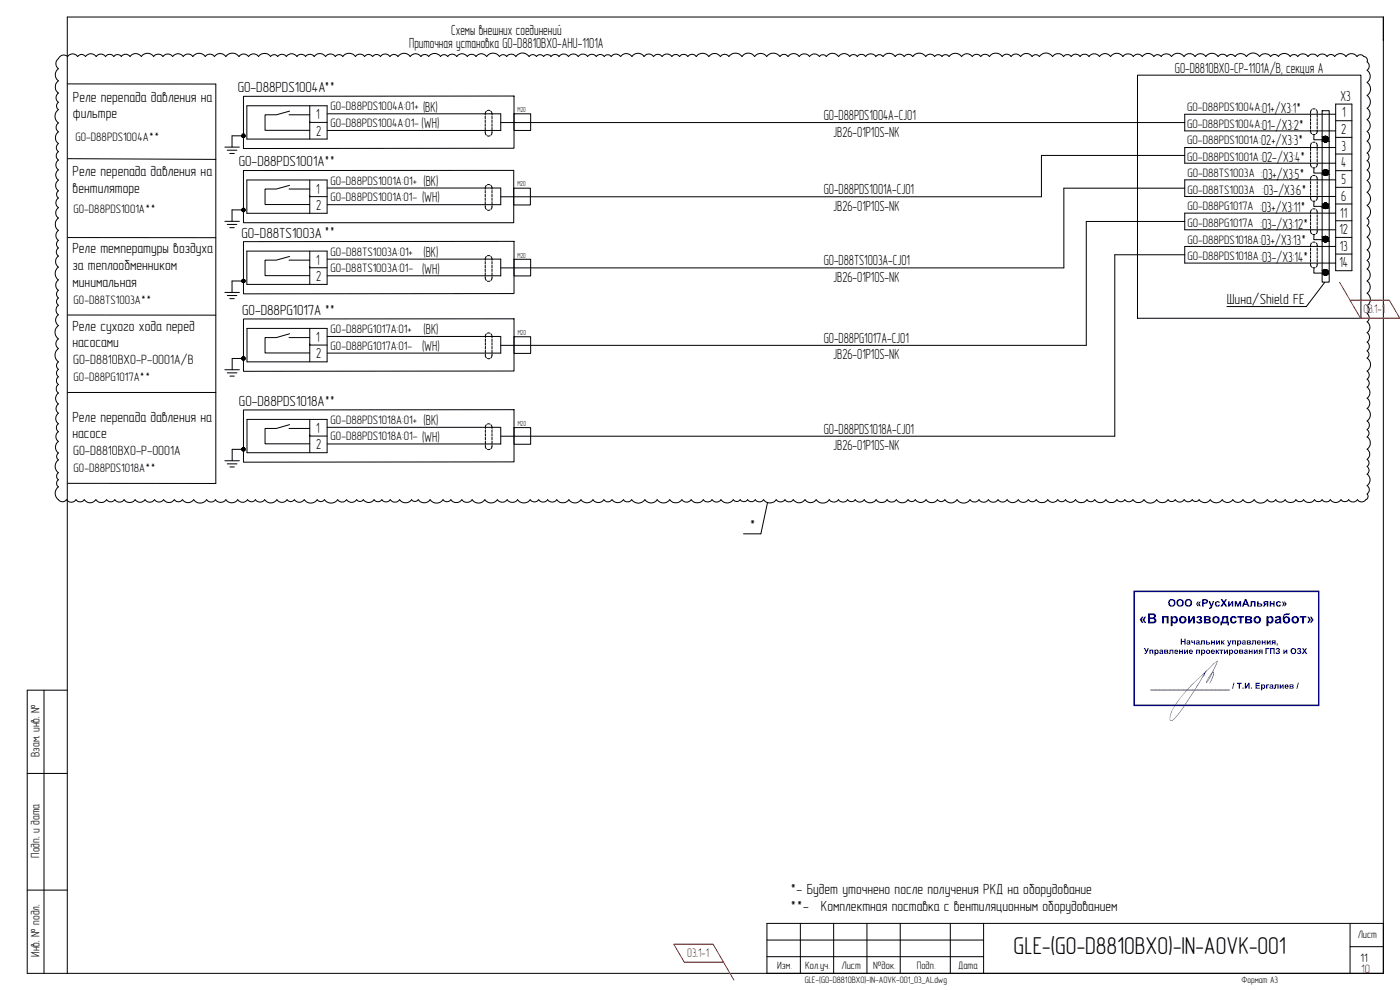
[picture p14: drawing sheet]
<svg xmlns="http://www.w3.org/2000/svg" width="420mm" height="297mm" viewBox="0 0 420 297" stroke-linecap="round" stroke-linejoin="round" font-family="sans-serif">
<defs><g id="words">
<text font-size="7.3" x="304.2" y="286.4">GLE-(G0-D8810BX0)-IN-AOVK-001</text>
<g font-size="4.4">
<text x="135.4" y="10.4">Схемы внешних соединений</text>
<text x="122.8" y="14.4">Приточная установка G0-D8810BX0-AHU-1101A</text>
<text x="352.6" y="22">G0-D8810BX0-CP-1101A/B, секция A</text>
<text x="71.3" y="27.7">G0-D88PDS1004A**</text>
<text x="21.9" y="30.6">Реле перепада давления на</text>
<text x="21.9" y="35.5">фильтре</text>
<text x="94.9" y="35.8">1</text>
<text x="127" y="33.5">(BK)</text>
<text x="378.2" y="34">:01+/X3:1*</text>
<text x="402.3" y="30.3">X3</text>
<text x="402.8" y="35.2">1</text>
<text x="94.9" y="40.7">2</text>
<text x="126.5" y="38.5">(WH)</text>
<text x="247.2" y="36.1">G0-D88PDS1004A-CJ01</text>
<text x="250.1" y="41">JB26-01P10S-NK</text>
<text x="378.3" y="38.9">:01-/X3:2*</text>
<text x="402.5" y="40.2">2</text>
<text x="378" y="43.5">:02+/X3:3*</text>
<text x="402.6" y="45.2">3</text>
<text x="21.8" y="52.9">Реле перепада давления на</text>
<text x="71.7" y="49.9">G0-D88PDS1001A**</text>
<text x="378.2" y="48.5">:02-/X3:4*</text>
<text x="378.5" y="53.7">:03+/X3:5*</text>
<text x="402.5" y="50.2">4</text>
<text x="21.8" y="57.9">вентиляторе</text>
<text x="94.9" y="58.1">1</text>
<text x="127.1" y="55.7">(BK)</text>
<text x="247.2" y="58.3">G0-D88PDS1001A-CJ01</text>
<text x="378.8" y="58.6">:03-/X3:6*</text>
<text x="402.6" y="55.3">5</text>
<text x="94.9" y="62.9">2</text>
<text x="126.7" y="60.7">(WH)</text>
<text x="250.1" y="63.2">JB26-01P10S-NK</text>
<text x="378.2" y="63.7">:03+/X3:11*</text>
<text x="402.3" y="65.3">11</text>
<text x="402.5" y="60.2">6</text>
<text x="72.4" y="71.3">G0-D88TS1003A **</text>
<text x="378.2" y="68.6">:03-/X3:12*</text>
<text x="402" y="70.2">12</text>
<text x="21.8" y="76">Реле температуры воздуха</text>
<text x="127.1" y="77">(BK)</text>
<text x="378" y="73.6">:03+/X3:13*</text>
<text x="402.1" y="75.3">13</text>
<text x="21.8" y="81">за теплообменником</text>
<text x="94.9" y="79.4">1</text>
<text x="126.7" y="82.1">(WH)</text>
<text x="247.2" y="79.6">G0-D88TS1003A-CJ01</text>
<text x="378.2" y="78.6">:03-/X3:14*</text>
<text x="402" y="80.2">14</text>
<text x="21.8" y="86">минимальная</text>
<text x="94.9" y="84.2">2</text>
<text x="250.1" y="84.5">JB26-01P10S-NK</text>
<text x="72.7" y="94.5">G0-D88PG1017A **</text>
<text x="368.2" y="91.3">Шина/Shield FE</text>
<text x="21.8" y="99.2">Реле сухого хода перед</text>
<text x="127.1" y="100.3">(BK)</text>
<text x="21.8" y="104.2">насосами</text>
<text x="94.9" y="102.6">1</text>
<text x="94.9" y="107.5">2</text>
<text x="126.7" y="105.3">(WH)</text>
<text x="247.2" y="102.9">G0-D88PG1017A-CJ01</text>
<text x="250.1" y="107.7">JB26-01P10S-NK</text>
<text x="71.7" y="121.7">G0-D88PDS1018A**</text>
<text x="21.8" y="126.5">Реле перепада давления на</text>
<text x="21.8" y="131.5">насосе</text>
<text x="94.9" y="129.9">1</text>
<text x="127.1" y="127.5">(BK)</text>
<text x="247.2" y="130.1">G0-D88PDS1018A-CJ01</text>
<text x="94.9" y="134.7">2</text>
<text x="126.7" y="132.5">(WH)</text>
<text x="250.1" y="135">JB26-01P10S-NK</text>
<text x="224.9" y="159.1">*</text>
<text x="237.2" y="268.4">*- Будет уточнено после получения РКД на оборудование</text>
<text x="237.2" y="273.4">**-</text>
<text x="246.4" y="273.4">Комплектная поставка с вентиляционным оборудованием</text>
</g>
<g font-size="4">
<text x="22" y="109.3">G0-D8810BX0-P-0001A/B</text>
<text x="22" y="136.5">G0-D8810BX0-P-0001A</text>
</g>
<g font-size="3.7">
<text x="99.2" y="33.1">G0-D88PDS1004A:01+</text>
<text x="356.3" y="33.3">G0-D88PDS1004A</text>
<text x="99.1" y="38.1">G0-D88PDS1004A:01-</text>
<text x="356.3" y="38.3">G0-D88PDS1004A</text>
<text x="22.6" y="42.2">G0-D88PDS1004A**</text>
<text x="356.3" y="43.3">G0-D88PDS1001A</text>
<text x="356.3" y="48.3">G0-D88PDS1001A</text>
<text x="356.4" y="53.1">G0-D88TS1003A</text>
<text x="99.2" y="55.4">G0-D88PDS1001A:01+</text>
<text x="356.4" y="58.1">G0-D88TS1003A</text>
<text x="22.1" y="64">G0-D88PDS1001A**</text>
<text x="99.2" y="60.4">G0-D88PDS1001A:01-</text>
<text x="356.4" y="63.1">G0-D88PG1017A</text>
<text x="356.4" y="68.1">G0-D88PG1017A</text>
<text x="99.2" y="76.7">G0-D88TS1003A:01+</text>
<text x="356.4" y="73.1">G0-D88PDS1018A</text>
<text x="99.2" y="81.7">G0-D88TS1003A:01-</text>
<text x="356.4" y="78.1">G0-D88PDS1018A</text>
<text x="22.1" y="91.3">G0-D88TS1003A**</text>
<text x="99.2" y="99.9">G0-D88PG1017A:01+</text>
<text x="99.2" y="104.9">G0-D88PG1017A:01-</text>
<text x="22.1" y="114.5">G0-D88PG1017A**</text>
<text x="99.2" y="127.2">G0-D88PDS1018A:01+</text>
<text x="99.2" y="132.2">G0-D88PDS1018A:01-</text>
<text x="22.1" y="141.8">G0-D88PDS1018A**</text>
<text x="11.8" y="227.1" transform="rotate(-90 11.8 227.1)">Взам. инв. №</text>
<text x="11.8" y="257.3" transform="rotate(-90 11.8 257.3)">Подп. и дата</text>
<text x="11.8" y="287.1" transform="rotate(-90 11.8 287.1)">Инв. № подл.</text>
<text x="408.3" y="288.6">11</text>
</g>
<g font-size="3.7" fill="#f00">
<text x="409.2" y="93.9">03.1-1</text>
<text x="206.3" y="287.1">03.1-1</text>
<text x="408.5" y="292.1">10</text>
</g>
<g font-size="3.2">
<text x="407.5" y="281.5">Лист</text>
<text x="233.2" y="290.7">Изм.</text>
<text x="241.6" y="290.7">Кол.уч.</text>
<text x="252.6" y="290.7">Лист</text>
<text x="262.1" y="290.7">№док.</text>
<text x="275.1" y="290.7">Подп.</text>
<text x="287.6" y="290.7">Дата</text>
</g>
<g font-size="2.8">
<text x="241.5" y="294.9">GLE-(G0-D8810BX0)-IN-AOVK-001_03_AL.dwg</text>
<text x="372.6" y="294.9">Формат А3</text>
</g>
<g font-size="2.2">
<text x="155.3" y="33.6">М20</text>
<text x="155.3" y="56">М20</text>
<text x="155.3" y="77.3">М20</text>
<text x="155.4" y="100.5">М20</text>
<text x="155.4" y="127.7">М20</text>
</g>
</g></defs>
<!-- layer: 0 -->
<g fill="none" stroke="#000" stroke-width=".3">
<path d="M17.9 17a1.64 1.64 0 0 1 2.4 0 1.85 1.85 0 0 1 3 0 1.38 1.38 0 0 1 2.4 0 1.95 1.95 0 0 1 3.2 0 1.72 1.72 0 0 1 2.8 0 1.55 1.55 0 0 1 2.5 0 1.36 1.36 0 0 1 2.2 0 1.61 1.61 0 0 1 2.6 0 2.06 2.06 0 0 1 3.4 0 2.23 2.23 0 0 1 3.7 0 1.72 1.72 0 0 1 2.8 0 1.78 1.78 0 0 1 2.9 0 1.91 1.91 0 0 1 3.2 0 1.74 1.74 0 0 1 2.9 0 2.27 2.27 0 0 1 3.7 0 1.67 1.67 0 0 1 2.7 0 2.1 2.1 0 0 1 3.5 0 2.41 2.41 0 0 1 3.9 0 1.74 1.74 0 0 1 2.9 0 1.81 1.81 0 0 1 3 0 2.2 2.2 0 0 1 3.6 0 1.33 1.33 0 0 1 2.2 0 1.57 1.57 0 0 1 2.5 0 1.91 1.91 0 0 1 3.2 0 1.57 1.57 0 0 1 2.6 0 1.57 1.57 0 0 1 2.6 0 2.1 2.1 0 0 1 3.4 0 1.78 1.78 0 0 1 2.9 0 1.36 1.36 0 0 1 2.3 0 2.35 2.35 0 0 1 3.8 0 1.67 1.67 0 0 1 2.7 0 1.46 1.46 0 0 1 2.4 0 1.44 1.44 0 0 1 2.4 0 1.7 1.7 0 0 1 2.8 0 1.46 1.46 0 0 1 2.4 0 2.23 2.23 0 0 1 3.7 0 1.95 1.95 0 0 1 3.2 0 1.44 1.44 0 0 1 2.4 0 2.16 2.16 0 0 1 3.5 0 1.33 1.33 0 0 1 2.2 0 1.63 1.63 0 0 1 2.7 0 1.91 1.91 0 0 1 3.2 0 1.61 1.61 0 0 1 2.6 0 1.91 1.91 0 0 1 3.2 0 2.33 2.33 0 0 1 3.8 0 1.33 1.33 0 0 1 2.2 0 1.67 1.67 0 0 1 2.7 0 2.4 2.4 0 0 1 4 0 1.32 1.32 0 0 1 2.2 0 1.33 1.33 0 0 1 2.2 0 1.32 1.32 0 0 1 2.2 0 1.46 1.46 0 0 1 2.4 0 1.7 1.7 0 0 1 2.8 0 1.78 1.78 0 0 1 2.9 0 1.76 1.76 0 0 1 2.9 0 1.57 1.57 0 0 1 2.5 0 1.46 1.46 0 0 1 2.5 0 1.25 1.25 0 0 1 2 0 1.76 1.76 0 0 1 2.9 0 2.06 2.06 0 0 1 3.4 0 2.19 2.19 0 0 1 3.6 0 1.7 1.7 0 0 1 2.8 0 1.57 1.57 0 0 1 2.6 0 1.78 1.78 0 0 1 2.9 0 1.44 1.44 0 0 1 2.4 0 1.5 1.5 0 0 1 2.4 0 1.53 1.53 0 0 1 2.6 0 2.31 2.31 0 0 1 3.7 0 2.14 2.14 0 0 1 3.5 0 1.53 1.53 0 0 1 2.5 0 2.41 2.41 0 0 1 4 0 2.29 2.29 0 0 1 3.8 0 2.2 2.2 0 0 1 3.6 0 2.46 2.46 0 0 1 4 0 1.5 1.5 0 0 1 2.4 0 2.02 2.02 0 0 1 3.4 0 1.89 1.89 0 0 1 3.1 0 1.82 1.82 0 0 1 2.9 0 1.25 1.25 0 0 1 2.1 0 2.23 2.23 0 0 1 3.7 0 2.02 2.02 0 0 1 3.3 0 1.4 1.4 0 0 1 2.3 0 1.55 1.55 0 0 1 2.5 0 1.85 1.85 0 0 1 3 0 1.33 1.33 0 0 1 2.2 0 2.19 2.19 0 0 1 3.6 0 1.63 1.63 0 0 1 2.8 0 1.57 1.57 0 0 1 2.5 0 2.37 2.37 0 0 1 3.9 0 1.6 1.6 0 0 1 2.7 0 1.38 1.38 0 0 1 2.2 0 1.29 1.29 0 0 1 2.1 0 2.31 2.31 0 0 1 3.8 0 1.95 1.95 0 0 1 3.2 0 1.53 1.53 0 0 1 2.5 0 1.57 1.57 0 0 1 2.6 0 2.33 2.33 0 0 1 3.9 0 1.6 1.6 0 0 1 2.6 0 1.7 1.7 0 0 1 2.9 0 2.14 2.14 0 0 1 3.5 0 1.33 1.33 0 0 1 2.1 0 2.4 2.4 0 0 1 4 0 2.03 2.03 0 0 1 3.3 0 1.4 1.4 0 0 1 2.3 0 1.6 1.6 0 0 1 2.6 0 1.65 1.65 0 0 1 2.7 0 1.93 1.93 0 0 1 3.1 0 2.02 2.02 0 0 1 3.4 0 2.23 2.23 0 0 1 3.7 0 1.93 1.93 0 0 1 3.1 0 1.63 1.63 0 0 1 2.7 0 2.08 2.08 0 0 1 3.5 0 1.38 1.38 0 0 1 2.2 0 1.89 1.89 0 0 1 3.1 0 2.31 2.31 0 0 1 3.7 0 2.03 2.03 0 0 1 3.3 0 1.95 1.95 0 0 1 3.3 0 2.27 2.27 0 0 1 3.7 0 1.61 1.61 0 0 1 2.6 0 1.5 1.5 0 0 1 2.5 0 2.06 2.06 0 0 1 3.4 0 2.4 2.4 0 0 1 3.9 0 2.03 2.03 0 0 1 3.3 0 1.38 1.38 0 0 1 2.4 0 2.16 2.16 0 0 1 3.5 0 1.36 1.36 0 0 1 2.3 0 1.89 1.89 0 0 1 3.1 0 1.76 1.76 0 0 1 2.8 0 1.74 1.74 0 0 1 2.9 0 1.4 1.4 0 0 1 2.3 0 2.06 2.06 0 0 1 3.3 0 2.03 2.03 0 0 1 3.3 0 1.21 1.21 0 0 1 2.1 0 1.16 1.16 0 0 1 1 1.6 1.55 1.55 0 0 1 0 2.5 2.29 2.29 0 0 1 0 3.7 2.37 2.37 0 0 1 0 3.8 2.39 2.39 0 0 1 0 3.9 2.06 2.06 0 0 1 0 3.4 2.16 2.16 0 0 1 0 3.5 1.84 1.84 0 0 1 0 3 2.16 2.16 0 0 1 0 3.5 1.4 1.4 0 0 1 0 2.3 1.72 1.72 0 0 1 0 2.8 1.93 1.93 0 0 1 0 3.1 2.16 2.16 0 0 1 0 3.6 2.41 2.41 0 0 1 0 3.9 2.37 2.37 0 0 1 0 3.9 1.33 1.33 0 0 1 0 2.2 2.14 2.14 0 0 1 0 3.4 2.35 2.35 0 0 1 0 3.9 1.97 1.97 0 0 1 0 3.1 1.53 1.53 0 0 1 0 2.6 2.24 2.24 0 0 1 0 3.6 2.29 2.29 0 0 1 0 3.7 2.23 2.23 0 0 1 0 3.7 1.52 1.52 0 0 1 0 2.4 1.5 1.5 0 0 1 0 2.4 1.99 1.99 0 0 1 0 3.3 1.76 1.76 0 0 1 0 2.8 1.61 1.61 0 0 1 0 2.7 1.33 1.33 0 0 1 0 2.1 2.41 2.41 0 0 1 0 4 1.46 1.46 0 0 1 0 2.4 1.42 1.42 0 0 1 0 2.3 2.07 2.07 0 0 1 0 3.4 1.85 1.85 0 0 1 0 3 2.31 2.31 0 0 1 0 3.8 1.57 1.57 0 0 1 0 2.6 1.38 1.38 0 0 1 0 2.2 2.29 2.29 0 0 1 0 3.7 1.9 1.9 0 0 1 0 3 1.33 1.33 0 0 1 0 2.2 1.4 1.4 0 0 1 0 2.3 2.1 2.1 0 0 1 0 3.4 1.55 1.55 0 0 1 0 2.5 1.23 1.23 0 0 1-.6 1.9 1.49 1.49 0 0 1-2.3-.2 1.61 1.61 0 0 1-2.7 0 1.4 1.4 0 0 1-2.2 0 1.91 1.91 0 0 1-3.2 0 1.55 1.55 0 0 1-2.5 0 1.4 1.4 0 0 1-2.3 0 1.99 1.99 0 0 1-3.3 0 1.44 1.44 0 0 1-2.3 0 1.95 1.95 0 0 1-3.2 0 1.76 1.76 0 0 1-2.8 0 1.53 1.53 0 0 1-2.6 0 2.41 2.41 0 0 1-3.9 0 2.02 2.02 0 0 1-3.4 0 1.85 1.85 0 0 1-3 0 1.91 1.91 0 0 1-3.2 0 2.2 2.2 0 0 1-3.6 0 2.02 2.02 0 0 1-3.3 0 1.25 1.25 0 0 1-2.1 0 1.46 1.46 0 0 1-2.4 0 1.6 1.6 0 0 1-2.7 0 1.33 1.33 0 0 1-2.1 0 2.1 2.1 0 0 1-3.5 0 2.29 2.29 0 0 1-3.8 0 2.03 2.03 0 0 1-3.3 0 1.5 1.5 0 0 1-2.4 0 1.42 1.42 0 0 1-2.4 0 2.03 2.03 0 0 1-3.3 0 2.02 2.02 0 0 1-3.4 0 1.44 1.44 0 0 1-2.3 0 2.1 2.1 0 0 1-3.4 0 1.81 1.81 0 0 1-3 0 1.44 1.44 0 0 1-2.3 0 1.81 1.81 0 0 1-3 0 2.14 2.14 0 0 1-3.5 0 1.42 1.42 0 0 1-2.4 0 1.81 1.81 0 0 1-3 0 2.02 2.02 0 0 1-3.3 0 1.67 1.67 0 0 1-2.8 0 1.74 1.74 0 0 1-2.9 0 1.7 1.7 0 0 1-2.8 0 1.65 1.65 0 0 1-2.7 0 2.37 2.37 0 0 1-3.9 0 2.23 2.23 0 0 1-3.7 0 1.32 1.32 0 0 1-2.2 0 2.1 2.1 0 0 1-3.4 0 1.95 1.95 0 0 1-3.2 0 1.28 1.28 0 0 1-2.2 0 2.16 2.16 0 0 1-3.5 0 1.67 1.67 0 0 1-2.8 0 2.03 2.03 0 0 1-3.3 0 2.16 2.16 0 0 1-3.5 0 1.63 1.63 0 0 1-2.7 0 1.4 1.4 0 0 1-2.3 0 1.67 1.67 0 0 1-2.8 0 1.67 1.67 0 0 1-2.7 0 2.41 2.41 0 0 1-4 0 2.02 2.02 0 0 1-3.3 0 2.12 2.12 0 0 1-3.5 0 1.55 1.55 0 0 1-2.5 0 1.61 1.61 0 0 1-2.6 0 2.35 2.35 0 0 1-3.8 0 1.5 1.5 0 0 1-2.5 0 1.44 1.44 0 0 1-2.3 0 1.32 1.32 0 0 1-2.2 0 1.25 1.25 0 0 1-2.1 0 2.27 2.27 0 0 1-3.7 0 1.6 1.6 0 0 1-2.7 0 1.61 1.61 0 0 1-2.6 0 2.24 2.24 0 0 1-3.7 0 1.72 1.72 0 0 1-2.8 0 2.24 2.24 0 0 1-3.6 0 2.31 2.31 0 0 1-3.8 0 2.23 2.23 0 0 1-3.7 0 2.4 2.4 0 0 1-3.9 0 1.5 1.5 0 0 1-2.5 0 2.1 2.1 0 0 1-3.4 0 1.5 1.5 0 0 1-2.5 0 1.99 1.99 0 0 1-3.2 0 2.2 2.2 0 0 1-3.6 0 2.19 2.19 0 0 1-3.7 0 2.24 2.24 0 0 1-3.6 0 1.67 1.67 0 0 1-2.8 0 1.6 1.6 0 0 1-2.6 0 1.53 1.53 0 0 1-2.6 0 2.35 2.35 0 0 1-3.8 0 1.89 1.89 0 0 1-3.1 0 1.82 1.82 0 0 1-2.9 0 2.31 2.31 0 0 1-3.8 0 2.29 2.29 0 0 1-3.8 0 1.89 1.89 0 0 1-3.1 0 2.03 2.03 0 0 1-3.3 0 1.44 1.44 0 0 1-2.3 0 2.37 2.37 0 0 1-3.9 0 2.16 2.16 0 0 1-3.6 0 1.23 1.23 0 0 1-2 0 2.2 2.2 0 0 1-3.6 0 1.72 1.72 0 0 1-2.8 0 1.53 1.53 0 0 1-2.5 0 1.44 1.44 0 0 1-2.3 0 1.95 1.95 0 0 1-3.2 0 1.21 1.21 0 0 1-2.1 0 1.81 1.81 0 0 1-3 0 1.6 1.6 0 0 1-2.7 0 2.46 2.46 0 0 1-3.9 0 1.28 1.28 0 0 1-2.2 0 2.37 2.37 0 0 1-3.9 0 1.82 1.82 0 0 1-3 0 1.32 1.32 0 0 1-2.2 0 1.85 1.85 0 0 1-3 0 2.23 2.23 0 0 1-3.7 0 1.67 1.67 0 0 1-2.7 0 1.42 1.42 0 0 1-2.4 0 1.82 1.82 0 0 1-3 0 2.16 2.16 0 0 1-3.5 0 1.89 1.89 0 0 1-3.1 0 1.65 1.65 0 0 1-2.7 0 2.37 2.37 0 0 1-3.9 0 2.02 2.02 0 0 1-3.3 0 1.5 1.5 0 0 1-2.5 0 1.95 1.95 0 0 1-3.2 0 1.67 1.67 0 0 1-2.7 0 1.7 1.7 0 0 1-2.9 0 1.82 1.82 0 0 1-2.9 0 2.03 2.03 0 0 1-3.3 0 1.72 1.72 0 0 1-2.8 0 1.5 1.5 0 0 1-2.5 0 1.95 1.95 0 0 1-3.2 0 2.12 2.12 0 0 1-3.5 0 1.5 1.5 0 0 1-2.5 0 1.74 1.74 0 0 1-2.9 0 1.62 1.62 0 0 1-2.7-.3 2.4 2.4 0 0 1 .3-3.5 1.29 1.29 0 0 1 0-2.1 1.29 1.29 0 0 1 0-2.2 2.39 2.39 0 0 1 0-3.8 1.25 1.25 0 0 1 0-2.1 2.14 2.14 0 0 1 0-3.5 1.78 1.78 0 0 1 0-2.9 1.48 1.48 0 0 1 0-2.3 1.97 1.97 0 0 1 0-3.2 1.72 1.72 0 0 1 0-2.8 1.99 1.99 0 0 1 0-3.3 1.63 1.63 0 0 1 0-2.6 1.4 1.4 0 0 1 0-2.2 1.42 1.42 0 0 1 0-2.3 1.36 1.36 0 0 1 0-2.2 2.46 2.46 0 0 1 0-4 1.78 1.78 0 0 1 0-2.9 2.46 2.46 0 0 1 0-4 1.99 1.99 0 0 1 0-3.3 1.76 1.76 0 0 1 0-2.8 1.38 1.38 0 0 1 0-2.2 1.4 1.4 0 0 1 0-2.3 1.93 1.93 0 0 1 0-3.1 2.35 2.35 0 0 1 0-3.8 2.07 2.07 0 0 1 0-3.4 1.46 1.46 0 0 1 0-2.4 1.4 1.4 0 0 1 0-2.3 1.86 1.86 0 0 1 0-3 2.29 2.29 0 0 1 0-3.7 1.93 1.93 0 0 1 0-3.1 1.74 1.74 0 0 1 0-2.9 1.33 1.33 0 0 1 0-2.1 2.01 2.01 0 0 1 0-3.3 1.89 1.89 0 0 1 0-3 1.78 1.78 0 0 1 0-3 1.59 1.59 0 0 1 0-2.5 1.46 1.46 0 0 1 0-2.4 2.18 2.18 0 0 1 0-3.5 1.65 1.65 0 0 1 0-2.7 2.5 2.5 0 0 1 0-4 1.38 1.38 0 0 1 0-2.2 1.67 1.67 0 0 1 0-2.8 2.29 2.29 0 0 1 0-3.7 2.24 2.24 0 0 1 0-3.6 2.04 2.04 0 0 1 .2-3.3zM20.2 25.2h44.6v119.9l-44.5-.1M73.1 28.9l81.2-.1v15.7l-81.2 .1zM74.1 31.7h24.1v10h-24.1zM86.7 34.4h6.3M86.9 33.3l-4 1.1h-3.4v4.7h13.5M93 36.7h.1M93 36.7h5.2M93 31.7v10M154.3 34.1h5v5h-5zM341.4 22.5h67v73h-67zM396.8 33.2h2.1v51.5h-2.1z"/>
<path d="M20.3 47.6l44.5 .2M67.5 44.1h4.3M68.2 45.1h2.9M69 46h1.3M73.1 51.2l81.1-.1v15.7h-81.1zM73.1 40.8h-3.5v3.3M74.1 54h24.1v10h-24.1zM86.7 56.7h6.3M86.9 55.6l-4 1.1h-3.4v4.7h13.5M93 59h.1M93 54v10M93 59h5.2"/>
<path d="M154.2 56.5h5v5h-5zM394.3 40.4v1.5h3.4M394.3 50.4v1.5h3.4M20.3 71.3h44.5M67.5 66.4h4.3M68.2 67.3h2.9M69 68.3h1.3M73.1 72.5l81.2-.1v15.7l-81.2 .1zM73.1 63h-3.5v3.4M74.1 75.3h24.1v10h-24.1zM86.7 78h6.3M86.9 76.9l-4 1.1h-3.4v4.7h13.5"/>
<path d="M93 75.3v10M154.3 77.8h5v5h-5zM394.3 60.4v1.5h3.4M394.3 70.4v1.5h3.4M20.3 94.5l44.5 .1M67.5 87.7h4.3M68.2 88.7h2.9M69 89.6h1.3M73.1 95.7h81.2v15.6l-81.2 .1zM73.1 84.3h-3.5v3.4M74.1 98.5h24.1v10.1h-24.1zM93 80.3h.1"/>
<path d="M93 98.5v10.1M93 80.3h5.2M394.3 80.4v1.5h3.4M397.6 84.7l-5.6 7.3h-23.8M20.3 117.8h44.5M67.5 110.9h4.3M68.2 111.9h2.9M69 112.8h1.3M73.1 107.6h-3.4v3.3M86.7 101.3h6.3M86.9 100.1l-4 1.2h-3.4v4.6h13.5M93 103.5h.1"/>
<path d="M93 103.5h5.2M154.3 101h5v5h-5zM67.5 138.2h4.3M68.2 139.2h2.9M73.1 123l81.2-.1v15.7l-81.2 .1zM73.1 134.8h-3.4v3.4M74.1 125.8h24.1v10h-24.1zM86.7 128.6h6.3M86.9 127.4l-4 1.2h-3.4v4.6h13.5M93 130.8h.1M93 125.8v10M93 130.8h5.2"/>
<path d="M154.3 128.3h5v5h-5zM69 140.1h1.3M230.3 150.8l-2 9.4h-5.2M230.2 277.1h185v14.9h-185zM240.2 277.1v15M250.2 277.1v14.9M260.2 277.2v15M270.2 277.1v14.9M285.2 277.1v14.9M295.2 277.1v14.9M405.2 277.1v15M230.2 287h65"/>
<path d="M230.2 282.1h65M405.2 284h10"/>
</g>
<g fill="none" stroke="#000" stroke-width=".3">
<path d="M98.2 34.1h52.1M145.6 39.4l.4 1.1M145.6 34.9v.7M145.6 36v.8M145.6 37.2v.7M145.6 38.3v.7M146 33.4l-.4 1.1M146.3 33.2h.7M147.3 33.3l.4 1.2M147.7 39.4l-.4 1.1M147.7 34.9v.7M147.7 36v.8"/>
<path d="M147.7 37.2v.7M147.7 38.3v.7M150.3 34.2v5l-52.1-.1M150.3 36.8h205.3M393.3 39v.6l.4 .5M393.3 34.4v.8M393.3 35.6v.8M393.3 36.7v.8M393.3 37.8v.8M393.6 32.9l-.3 1.2M394 32.7h.7M395 32.9l.3 .4v.8"/>
<path d="M395.3 39v.7l-.3 .4M395.3 34.4v.8M395.3 35.6v.8M395.3 36.7v.8M395.3 37.8v.8M400.9 34.3h-45.3v5h45.3M98.2 56.4l52.1 .1v5l-52.1-.1M145.6 57.2v.7M145.6 58.3v.7M145.6 59.4v.7M146 55.6l-.4 1.2M146.3 40.8h.7"/>
<path d="M146.3 55.4h.7M147.3 55.6l.4 1.2M147.7 57.2v.7M147.7 58.3v.7M147.7 59.4v.7M355.6 56.5h-36.3v23.9h-169M355.6 46.6h-43.1v12.4h-162.2M393.3 49v.6l.4 .5M393.3 59v.5l.4 .6M393.3 44.4v.8M393.3 45.6v.7M393.3 46.7v.7"/>
<path d="M393.3 47.8v.8M393.3 54.5v.7M393.3 55.6v.7M393.3 56.7v.7M393.3 57.8v.8M393.6 42.9l-.3 .6v.6M393.6 52.9l-.3 .6v.6M394 40.3h.7M394 50.3h.7M394 42.7h.7M394 52.7h.7M395 42.9l.3 .4v.8"/>
<path d="M395 52.9l.3 .4v.8M395.3 49v.7l-.3 .4M395.3 59v.8l-.3 .3M395.3 44.4v.8M395.3 45.6v.7M395.3 46.7v.7M395.3 47.8v.8M395.3 54.5v.7M395.3 55.6v.7M395.3 56.7v.7M395.3 57.8v.8M400.9 44.3h-45.3v4.7h45.3"/>
<path d="M400.9 54h-45.3v5h45.3M98.2 77.8h52.1v5l-52.1-.1M145.6 61.7l.4 1.1M145.6 60.5v.8M145.6 78.5v.7M145.6 79.6v.8M146 76.9l-.4 1.2M146.3 63h.7M146.3 76.7h.7M147.3 76.9l.4 1.2M147.7 61.7l-.4 1.1M147.7 60.5v.8"/>
<path d="M147.7 78.5v.7M147.7 79.6v.8M355.6 66.4h-29.6v37.2h-175.7M355.6 76.4h-21v54.5h-184.3M393.3 68.9v.7l.4 .5M393.3 78.9v.7l.4 .5M393.3 64.5v.7M393.3 65.6v.7M393.3 66.7v.8M393.3 67.8v.8M393.3 74.5v.7M393.3 75.6v.7"/>
<path d="M393.3 76.7v.8M393.3 77.8v.8M393.6 62.9l-.3 .5v.7M393.6 72.9l-.3 1.2M394 60.3h.7M394 70.3h.7M394 62.7h.7M394 72.7h.7M395 62.9l.3 .4v.8M395 72.9l.3 .4v.8M395.3 68.9v.9l-.3 .3M395.3 78.9v.8l-.3 .4"/>
<path d="M395.3 64.5v.7M395.3 65.6v.7M395.3 66.7v.8M395.3 67.8v.8M395.3 74.5v.7M395.3 75.6v.7M395.3 76.7v.8M395.3 77.8v.8M400.9 64h-45.3v4.9h45.3M400.9 73.9h-45.3v5h45.3M145.6 83l.4 1.1M145.6 80.7v.8"/>
<path d="M145.6 81.9v.7M146.3 84.4h.7M146.3 100h.7M147.7 83l-.4 1.1M147.7 80.7v.8M147.7 81.9v.7M394 80.3h.7M98.2 101h52.1v5M98.2 105.9h52.1M145.7 106.2v.8l.3 .4M145.7 101.7v.8M145.7 102.8v.8"/>
<path d="M145.7 104v.7M145.7 105.1v.7M146 100.2l-.3 .3v.8M146.3 107.6h.7M147.3 100.2l.4 1.1M147.7 106.2l-.4 1.2M147.7 101.7v.8M147.7 102.8v.8M147.7 104v.7M147.7 105.1v.7M98.2 128.2l52.1 .1v5M98.2 133.2h52.1"/>
<path d="M145.7 133.5v.8l.3 .3M145.7 129v.7M145.7 130.1v.7M145.7 131.2v.8M145.7 132.4v.7M146 127.5l-.3 .3v.8M146.3 127.2h.7M146.3 134.8h.7M147.3 127.5l.4 1.1M147.7 133.5l-.4 1.1M147.7 129v.7M147.7 130.1v.7"/>
<path d="M147.7 131.2v.8M147.7 132.4v.7"/>
</g>
<!-- layer: 0 -->
<g fill="#000" stroke="#000" stroke-width=".3">
<path d="M72.6 40.8v.2l.5-.2zM72.6 41l.5-.2-.3 .4zM73.1 40.8l-.3 .4h.3z"/>
<path d="M72.8 40.3l.3 .5v-.6zM72.8 40.3l.3 .5-.5-.3zM72.6 40.5v.3h.5z"/>
<path d="M73.1 40.8v.4h.2zM73.1 40.8l.4 .2-.2 .2zM73.1 40.8l.4 .2 .1-.2z"/>
<path d="M73.1 40.8h.5l-.1-.3zM73.3 40.3l.2 .2-.4 .3zM73.1 40.2v.6l.2-.5z"/>
<path d="M397.7 40.9h.3zM397.6 40.9h.4z"/>
<path d="M397.7 50.9h.3zM397.6 50.9h.4z"/>
<path d="M397.6 40.9l.6 .1zM397.4 41h.8z"/>
<path d="M397.6 42.6h.4zM397.6 42.6h.2z"/>
<path d="M397.6 50.9l.6 .1zM397.4 51h.8z"/>
<path d="M397.6 52.6h.4zM397.6 52.6h.2z"/>
<path d="M397.4 41h.9zM397.3 41h1z"/>
<path d="M397.4 42.5h.8zM397.4 42.5l.6 .1z"/>
<path d="M397.4 51l.9 .1zM397.3 51.1h1z"/>
<path d="M397.4 52.5h.8zM397.4 52.5l.6 .1z"/>
<path d="M397.3 41l1.1 .2zM397.3 41l1.1 .2h-1.2z"/>
<path d="M397.3 42.4h1zM397.3 42.4l.9 .1z"/>
<path d="M397.3 51.1l1.1 .1zM397.3 51.1l1.1 .1z"/>
<path d="M397.3 52.4h1zM397.3 52.4l.9 .1z"/>
<path d="M397.2 41.2l1.3 .1zM397 41.3h1.5z"/>
<path d="M397.2 42.3h1.2zM397.2 42.3l1.1 .1z"/>
<path d="M397.2 51.2l1.3 .1zM397 51.3h1.5z"/>
<path d="M397.2 52.3h1.2zM397.2 52.3l1.1 .1z"/>
<path d="M397 41.3l1.6 .1zM397 41.3l1.6 .1z"/>
<path d="M397 42.2h1.5zM397 42.2l1.4 .1z"/>
<path d="M397 51.3l1.6 .1zM397 51.3l1.6 .1z"/>
<path d="M397 52.2h1.5zM397 52.2l1.4 .1z"/>
<path d="M397 41.4l1.6 .2v-.2zM397 41.4l1.6 .2h-1.6z"/>
<path d="M397 42.1h1.6zM397 42.1l1.5 .1z"/>
<path d="M397 51.4l1.6 .2v-.2zM397 51.4l1.6 .2h-1.6z"/>
<path d="M397 52.1h1.6zM397 52.1l1.5 .1z"/>
<path d="M397 41.6l1.7 .1zM397 41.6l1.7 .1z"/>
<path d="M397 41.9l1.6 .2v-.2zM397 41.9l1.6 .2h-1.6z"/>
<path d="M397 51.6l1.7 .2-.1-.2zM397 51.6l1.7 .2h-1.8z"/>
<path d="M397 51.9l1.6 .2v-.2zM397 51.9l1.6 .2h-1.6z"/>
<path d="M396.9 41.7l1.7 .2 .1-.2zM396.9 41.7l1.7 .2h-1.6z"/>
<path d="M396.9 51.8h1.8zM396.9 51.8l1.7 .1z"/>
<path d="M72.6 63v.2l.5-.2zM72.6 63.2l.5-.2-.3 .4zM73.1 63l-.3 .4 .3 .1z"/>
<path d="M72.8 62.6l.3 .4v-.5zM72.8 62.6l.3 .4-.5-.2zM72.6 62.8v.2h.5z"/>
<path d="M73.1 63v.5l.2-.1zM73.1 63l.4 .2-.2 .2zM73.1 63l.4 .2 .1-.2z"/>
<path d="M73.1 63h.5l-.1-.2zM73.3 62.6l.2 .2-.4 .2zM73.1 62.5v.5l.2-.4z"/>
<path d="M397.7 60.9h.3zM397.6 60.9h.4z"/>
<path d="M397.7 70.9h.3zM397.6 70.9h.4z"/>
<path d="M397.6 60.9l.6 .1zM397.4 61h.8z"/>
<path d="M397.6 62.6h.4zM397.6 62.6h.2z"/>
<path d="M397.6 70.9l.6 .1zM397.4 71h.8z"/>
<path d="M397.6 72.5h.4zM397.6 72.5l.2 .1z"/>
<path d="M397.4 61l.9 .1zM397.3 61.1h1z"/>
<path d="M397.4 62.5h.8zM397.4 62.5l.6 .1z"/>
<path d="M397.4 71l.9 .1zM397.3 71.1h1z"/>
<path d="M397.4 72.5h.8zM397.4 72.5h.6z"/>
<path d="M397.3 61.1l1.1 .1zM397.3 61.1l1.1 .1z"/>
<path d="M397.3 62.4h1zM397.3 62.4l.9 .1z"/>
<path d="M397.3 71.1h1.1zM397.3 71.1h1.1z"/>
<path d="M397.3 72.4h1zM397.3 72.4l.9 .1z"/>
<path d="M397.2 61.2l1.3 .1zM397.2 61.2l1.3 .1h-1.5z"/>
<path d="M397.2 62.3h1.2zM397.2 62.3l1.1 .1z"/>
<path d="M397.2 71.1l1.3 .2zM397 71.3h1.5z"/>
<path d="M397.2 72.3h1.2zM397.2 72.3l1.1 .1z"/>
<path d="M397 61.3l1.6 .2-.1-.2zM397 61.3l1.6 .2h-1.6z"/>
<path d="M397 62.2h1.5zM397 62.2l1.4 .1z"/>
<path d="M397 71.3l1.6 .1-.1-.1zM397 71.3l1.6 .1h-1.6z"/>
<path d="M397 72.2h1.5zM397 72.2l1.4 .1z"/>
<path d="M397 61.5l1.6 .1zM397 61.5l1.6 .1z"/>
<path d="M397 62l1.5 .2 .1-.2zM397 62l1.5 .2h-1.5z"/>
<path d="M397 71.4l1.6 .2zM397 71.4l1.6 .2z"/>
<path d="M397 72l1.5 .2 .1-.2zM397 72l1.5 .2h-1.5z"/>
<path d="M397 61.6l1.7 .2-.1-.2zM397 61.6l1.7 .2h-1.8z"/>
<path d="M397 61.9h1.6zM397 61.9l1.6 .1z"/>
<path d="M397 71.6l1.7 .1-.1-.1zM397 71.6l1.7 .1h-1.8z"/>
<path d="M397 71.9h1.6zM397 71.9l1.6 .1z"/>
<path d="M396.9 61.8l1.7 .1 .1-.1zM396.9 61.8l1.7 .1h-1.6z"/>
<path d="M396.9 71.7l1.7 .2 .1-.2zM396.9 71.7l1.7 .2h-1.6z"/>
<path d="M72.6 84.3v.3l.5-.3zM72.6 84.6l.5-.3-.3 .4zM73.1 84.3l-.3 .4 .3 .1z"/>
<path d="M72.8 83.9l.3 .4v-.5zM72.8 83.9l.3 .4-.5-.2zM72.6 84.1v.2h.5z"/>
<path d="M73.1 84.3v.5l.2-.1zM73.1 84.3l.4 .3-.2 .1zM73.1 84.3l.4 .3 .1-.3z"/>
<path d="M73.1 84.3h.5l-.1-.2zM73.3 83.9l.2 .2-.4 .2zM73.1 83.8v.5l.2-.4z"/>
<path d="M397.7 80.9h.3zM397.6 80.9h.4z"/>
<path d="M397.6 80.9l.6 .1zM397.4 81h.8z"/>
<path d="M397.6 82.6h.4zM397.6 82.6h.2z"/>
<path d="M397.4 81l.9 .1zM397.3 81.1h1z"/>
<path d="M397.4 82.5h.8zM397.4 82.5l.6 .1z"/>
<path d="M397.3 81.1l1.1 .1zM397.3 81.1l1.1 .1h-1.2z"/>
<path d="M397.3 82.4h1zM397.3 82.4l.9 .1z"/>
<path d="M397.2 81.2l1.3 .1zM397 81.3h1.5z"/>
<path d="M397.2 82.3h1.2zM397.2 82.3l1.1 .1z"/>
<path d="M397 81.3l1.6 .1zM397 81.3l1.6 .1z"/>
<path d="M397 82.2h1.5zM397 82.2l1.4 .1z"/>
<path d="M397 81.4l1.6 .2v-.2zM397 81.4l1.6 .2h-1.6z"/>
<path d="M397 82.1h1.6zM397 82.1l1.5 .1z"/>
<path d="M397 81.6l1.7 .1zM397 81.6l1.7 .1z"/>
<path d="M397 81.9l1.6 .2v-.2zM397 81.9l1.6 .2h-1.6z"/>
<path d="M396.9 81.7l1.7 .2 .1-.2zM396.9 81.7l1.7 .2h-1.6z"/>
<path d="M72.6 107.6v.2l.5-.2zM72.6 107.8l.5-.2-.3 .4zM73.1 107.6l-.3 .4 .3 .1z"/>
<path d="M72.8 107.1l.3 .5v-.6zM72.8 107.1l.3 .5-.5-.3zM72.6 107.3v.3h.5z"/>
<path d="M73.1 107.6v.5l.2-.1zM73.1 107.6l.4 .2-.2 .2zM73.1 107.6l.4 .2 .1-.2z"/>
<path d="M73.1 107.6h.5l-.1-.3zM73.3 107.1l.2 .2-.4 .3zM73.1 107v.6l.2-.5z"/>
<path d="M72.6 134.8v.3l.5-.3zM72.6 135.1l.5-.3-.3 .4zM73.1 134.8l-.3 .4 .3 .1z"/>
<path d="M72.8 134.4l.3 .4v-.5zM72.8 134.4l.3 .4-.5-.2zM72.6 134.6v.2h.5z"/>
<path d="M73.1 134.8v.5l.2-.1zM73.1 134.8l.4 .3-.2 .1zM73.1 134.8l.4 .3 .1-.3z"/>
<path d="M73.1 134.8h.5l-.1-.2zM73.3 134.4l.2 .2-.4 .2zM73.1 134.3v.5l.2-.4z"/>
</g>
<path d="M415.2 12.1h.1M13.2 207.1v84.9M20.2 207.1h-12v84.9h407v-286.9h-395v286.9M8.2 232.1h12M8.2 267.1h12" fill="none" stroke="#000" stroke-width=".3"/>
<path d="M400.9 36.2h4.8M400.9 31.2h4.8v50h-4.8zM400.9 41.2h4.8M400.9 46.2h4.8M400.9 51.2h4.8M400.9 56.2h4.8M400.9 61.2h4.8M400.9 66.2h4.8M400.9 71.2h4.8M400.9 76.2h4.8" fill="none" stroke="#000" stroke-width=".3"/>
<path d="M340.4 177.4h55.4v34.2h-55.4z" fill="none" stroke="#000080" stroke-width=".45"/>
<g fill="#000080">
<path d="M342.7 185h.5l-.6 1 .6 .9h-.5l-.7-.9zM343.5 185h.5l-.6 1 .6 .9h-.5l-.6-.9zM344.5 184h1.2a.8 .8 0 0 1 1.1 .4 .8 .8 0 0 1-.3 1 .89 .89 0 0 1 .5 1.3 .89 .89 0 0 1-1.3 .3h-1.2zM345.1 184.5v.7a.88 .88 0 0 0 1.2-.3 .86 .86 0 0 0-1.2-.4zM345.1 185.7v.8h.9a.44 .44 0 0 0 .4-.6 .44 .44 0 0 0-.6-.2zM348.8 184.9h1.9v2.1h-.6v-1.7h-.8v1.7h-.5zM351.3 184.9h.6v.3a1.03 1.03 0 0 1 1.5 0 1.03 1.03 0 0 1-.1 1.5 .84 .84 0 0 1-1.4 .1v1.1h-.6zM352.1 185.4a.63 .63 0 0 0-.2 .9 .63 .63 0 0 0 .9 .2 .63 .63 0 0 0 .1-.9 .63 .63 0 0 0-.8-.2zM353.8 186a1.15 1.15 0 0 1 2.3 0 1.15 1.15 0 0 1-2.3 0zM354.6 185.5a.66 .66 0 0 0 0 1 .66 .66 0 0 0 1-.2 .66 .66 0 0 0-.4-1zM356.6 184.9h.5v1.3l.9-1.3h.6v2.1h-.6v-1.3l-.9 1.3h-.5zM359.3 185a.74 .74 0 0 1 1-.2 .74 .74 0 0 1 .2 1.1h-.2a.62 .62 0 0 1 .5 .9 .62 .62 0 0 1-.9 .3l-.5-.1-.5-.5 .6-.1 .3 .3 .4-.1v-.3l-.4-.2 .1-.3a.28 .28 0 0 0 .3-.3 .28 .28 0 0 0-.3-.3l-.4 .3-.5-.1zM361.3 184.9h1.3a.59 .59 0 0 1 .7 .2 .59 .59 0 0 1 0 .7l-.3 .1a.58 .58 0 0 1 .4 .7 .58 .58 0 0 1-.7 .4h-1.4zM361.9 185.2v.6l.9-.2-.1-.3zM361.9 186.1v.6l.9-.2-.1-.3zM363.8 186a1.15 1.15 0 0 1 2.3 0 1.15 1.15 0 0 1-2.3 0zM364.5 185.5a.66 .66 0 0 0 0 1 .66 .66 0 0 0 1-.2 .66 .66 0 0 0-.4-1zM366.8 184.9h1.8l.2 2.7h-.4v-.6h-1.7v.6h-.5v-1a1.48 1.48 0 0 0 .6-1.7zM367.3 185.3l-.3 1.3h1v-1.3zM369.4 185.1a1.06 1.06 0 0 1 1.8 .4l-.6 .1-.1-.2a.56 .56 0 0 0-.7 .1 .56 .56 0 0 0-.1 .7l.5 .4 .4-.4 .6 .1a1.12 1.12 0 0 1-1.7 .6 1.12 1.12 0 0 1-.1-1.8zM371.3 184.9h2v.4h-.7v1.7h-.5v-1.7h-.8zM373.7 184.9h1.3a.59 .59 0 0 1 .6 .2 .59 .59 0 0 1 .1 .7l-.3 .1a.58 .58 0 0 1 .4 .7 .58 .58 0 0 1-.7 .4h-1.4zM374.3 185.2v.6l.9-.2-.1-.3zM374.3 186.1v.6l.9-.2-.1-.3zM376.2 186a1.15 1.15 0 0 1 2.3 0 1.15 1.15 0 0 1-2.3 0zM376.9 185.5a.66 .66 0 0 0 0 1 .66 .66 0 0 0 1-.2 .66 .66 0 0 0-.4-1zM380.1 184.9h.5v.3a1.03 1.03 0 0 1 1.5 0 1.03 1.03 0 0 1-.1 1.5 .84 .84 0 0 1-1.3 .1v1.1h-.6zM380.8 185.4a.63 .63 0 0 0-.1 .9 .63 .63 0 0 0 .8 .2 .63 .63 0 0 0 .2-.9 .63 .63 0 0 0-.9-.2zM382.9 185a.94 .94 0 0 1 1-.2 .94 .94 0 0 1 .6 .9l.1 1.3h-.5l-.1-.2a.73 .73 0 0 1-1.3 .1 .73 .73 0 0 1 .7-1.1l.5-.2a.4 .4 0 0 0-.3-.4 .4 .4 0 0 0-.5 .3l-.5-.1zM383.3 186.2l-.2 .2a.44 .44 0 0 0 .6 .2 .44 .44 0 0 0 .2-.6zM385.3 184.4l.6-.3 1.2-.1-.1 .4-.7 .1a.76 .76 0 0 0-.9 .9 1.1 1.1 0 0 1 1.6 0 1.1 1.1 0 0 1-.2 1.6 1.1 1.1 0 0 1-1.6-.3 2.56 2.56 0 0 1 .1-2.3zM385.6 186a.59 .59 0 0 0 1.1 0 .59 .59 0 0 0-1.1 0zM387.6 186a1.15 1.15 0 0 1 2.3 0 1.15 1.15 0 0 1-2.3 0zM388.3 185.5a.66 .66 0 0 0 0 1 .66 .66 0 0 0 1-.2 .66 .66 0 0 0-.4-1zM390.1 184.9h2v.4h-.7v1.7h-.6v-1.7h-.7zM393.1 185h.5l.7 1-.7 .9h-.5l.6-.9zM392.3 185h.5l.6 1-.6 .9h-.5l.6-.9z"/>
<path d="M354.4 191.6h.3v.7h.7v-.7h.4v1.8h-.4v-.8h-.7v.8h-.3zM356.2 192.2a.56 .56 0 0 1 .6-.1 .56 .56 0 0 1 .4 .5l.1 .8-.4-.1a.42 .42 0 0 1-.6 .1 .42 .42 0 0 1-.1-.6l.7-.3-.2-.1-.6 .1zM356.5 192.9v.2l.2 .1 .2-.4zM357.5 192.1h.3l.1 .5 .2 .1h.2v-.6h.3v1.3h-.3v-.5a.58 .58 0 0 1-.7-.1 .58 .58 0 0 1-.1-.7zM359 192.2a.56 .56 0 0 1 .6-.1 .56 .56 0 0 1 .4 .5l.1 .8-.4-.1a.42 .42 0 0 1-.6 .1 .42 .42 0 0 1-.1-.6l.7-.3-.2-.1-.6 .1zM359.3 192.9v.2l.2 .1 .2-.4zM360.5 192.1h1.1v1.3h-.3v-1h-.5l-.1 .9-.5 .1v-.3h.2zM361.9 192.1h.4v.5l.8 .2v.5l-1.2 .1zM362.3 192.9v.3l.5-.1zM363.5 192.1h.3v.5h.5v-.5h.3v1.3h-.3v-.5h-.5v.5h-.3zM365 192.1h.3v.8l.5-.8h.3v1.3h-.3v-.8l-.5 .8h-.3zM366.5 192.1h.3v.5l.4-.4 .3-.1-.4 .6 .5 .7h-.4l-.4-.5v.5h-.3zM368.3 192.1h.3l.3 .9 .3-.9h.4l-.9 1.8h-.3l-.1-.3 .5-.2zM369.8 192.1h1.1v1.3h-.3v-1h-.5v1h-.3zM371.3 192.1h.3v.2a.58 .58 0 0 1 .8 .1 .58 .58 0 0 1 0 .7 .58 .58 0 0 1-.8 .1v.7h-.3zM371.6 192.8a.35 .35 0 0 0 .7 0 .35 .35 0 0 0-.7 0zM372.9 192.2a.56 .56 0 0 1 .6-.1 .56 .56 0 0 1 .4 .5v.8l-.3-.1a.42 .42 0 0 1-.7 .1 .42 .42 0 0 1 0-.6l.6-.3-.1-.1-.6 .1zM373.1 192.9v.2l.3 .1 .1-.4zM374.2 192.1l1.1 .1v1.1l-1.1 .1zM374.5 192.3v.3l.6-.1zM374.5 192.9v.3l.6-.1zM375.8 192.1h1.2v1.3h-.4v-1h-.4l-.1 .9-.5 .1v-.3h.2zM377.4 192.3a.62 .62 0 0 1 .7-.1 .62 .62 0 0 1 .3 .7h-.8l.2 .3 .6-.2a.65 .65 0 0 1-1 .3 .65 .65 0 0 1 0-1zM377.6 192.4v.2h.5l-.2-.2zM378.7 192.1h.3v.5h.5v-.5h.3v1.3h-.3v-.5h-.5v.5h-.3zM380.2 192.1h.3v.8l.5-.8h.4v1.3h-.4v-.8l-.5 .8h-.3zM381.7 192.3l1.1-.2v1.3h-.3v-.5l-.6 .5h-.4l.5-.6-.4-.2zM382 192.4v.2l.5 .1v-.4zM383.1 193.1h.4v.4l-.3 .3z"/>
<path d="M343.3 194.4h.4l.4 .9 .3-.9h.4l-1 1.8h-.3v-.3l.4-.2zM345 194.9h1.1v1.3h-.3v-1h-.5v1h-.3zM346.5 194.9h.3v.2a.58 .58 0 0 1 .8 .1 .58 .58 0 0 1 0 .7 .58 .58 0 0 1-.8 .1v.7h-.3zM346.8 195.6a.35 .35 0 0 0 .7 0 .35 .35 0 0 0-.7 0zM348.1 195a.56 .56 0 0 1 .6-.1 .56 .56 0 0 1 .3 .5l.1 .8-.4-.1a.42 .42 0 0 1-.6 .1 .42 .42 0 0 1 0-.6l.6-.3-.1-.1-.7 .1zM348.3 195.7v.2l.3 .1 .1-.4zM349.4 194.9l1.1 .1v1.1l-1.1 .1zM349.7 195.1v.3l.5-.1zM349.7 195.7v.3l.6-.1zM351 194.9h1.1v1.3h-.3v-1h-.5v.9l-.5 .1v-.3h.2zM352.6 195.1a.62 .62 0 0 1 .7-.1 .62 .62 0 0 1 .3 .7h-.9l.2 .3 .7-.2a.65 .65 0 0 1-1 .3 .65 .65 0 0 1 0-1zM352.8 195.2l-.1 .2h.5l-.1-.2zM353.9 194.9h.3v.5h.5v-.5h.3v1.3h-.3v-.5h-.5v.5h-.3zM355.4 194.9h.3v.8l.5-.8h.3v1.3h-.3v-.8l-.5 .8h-.3zM357 195.1a.62 .62 0 0 1 .7-.1 .62 .62 0 0 1 .3 .7h-.9l.3 .3 .6-.2a.65 .65 0 0 1-1 .3 .65 .65 0 0 1 0-1zM357.2 195.2l-.1 .2h.6l-.2-.2zM358.9 194.9h1.2v1.3h-.3v-1h-.5v1h-.4zM360.5 194.9h.3v.2a.58 .58 0 0 1 .7 .1 .58 .58 0 0 1 .1 .7 .58 .58 0 0 1-.8 .1v.7h-.3zM360.8 195.6a.35 .35 0 0 0 .7 0 .35 .35 0 0 0-.7 0zM361.9 195.6a.67 .67 0 0 1 1.3 0 .67 .67 0 0 1-1.3 0zM362.2 195.6a.4 .4 0 0 0 .8 0 .4 .4 0 0 0-.8 0zM363.6 195.1a.62 .62 0 0 1 .7-.1 .62 .62 0 0 1 .3 .7h-.9l.3 .3 .6-.2a.65 .65 0 0 1-1 .3 .65 .65 0 0 1 0-1zM363.8 195.2l-.1 .2h.6l-.2-.2zM364.9 194.9h.3v.5l.3-.4 .4-.1-.4 .6 .4 .7h-.3l-.4-.5v.5h-.3zM366 194.9h1.1v.3h-.4v1h-.3v-1h-.4zM367.3 194.9h.4v.8l.5-.8h.3v1.3h-.3v-.8l-.5 .8h-.4zM368.8 194.9h.4v.2a.58 .58 0 0 1 .7 .1 .58 .58 0 0 1 .1 .7 .58 .58 0 0 1-.8 .1v.7h-.4zM369.2 195.6a.35 .35 0 0 0 .7 0 .35 .35 0 0 0-.7 0zM370.3 195.6a.67 .67 0 0 1 1.3 0 .67 .67 0 0 1-1.3 0zM370.6 195.6a.4 .4 0 0 0 .8 0 .4 .4 0 0 0-.8 0zM371.9 194.9l1.1 .1v1.1l-1.1 .1zM372.2 195.1v.3l.5-.1zM372.2 195.7v.3l.6-.1zM373.5 195a.56 .56 0 0 1 .6-.1 .56 .56 0 0 1 .4 .5v.8l-.3-.1a.42 .42 0 0 1-.7 .1 .42 .42 0 0 1 0-.6l.6-.3-.1-.1-.6 .1zM373.7 195.7v.2l.3 .1 .1-.4zM374.8 194.9h.3v.5h.5v-.5h.4v1.3h-.4v-.5h-.5v.5h-.3zM376.3 194.9h.3v.8l.5-.8h.4v1.3h-.4v-.8l-.5 .8h-.3zM377.8 195.1l1.1-.2v1.3h-.3v-.5l-.6 .5h-.4l.5-.6-.3-.2zM378.2 195.2v.2l.4 .1v-.4z"/>
<path d="M379.7 194.5h1.2v.3h-.8v1.4h-.4zM381.1 194.5h1.5v1.7h-.4v-1.4h-.7v1.4h-.4zM383 194.6a.55 .55 0 0 1 .8-.2 .55 .55 0 0 1 .1 .8l-.1 .1a.59 .59 0 0 1 .1 .9 .59 .59 0 0 1-.9 0l-.2-.4 .3-.1a.32 .32 0 0 0 .4 .3 .32 .32 0 0 0 .2-.4l-.3-.1 .3-.7-.9 .1zM385.2 194.9h.3v.8l.5-.8h.3v1.3h-.3v-.8l-.5 .8h-.3zM387.3 195.3a.9 .9 0 0 1 1.8 0 .9 .9 0 0 1-1.8 0zM387.7 195.4a.55 .55 0 0 0 1.1 0 .55 .55 0 0 0-1.1 0zM389.4 194.6a.55 .55 0 0 1 .8-.2 .55 .55 0 0 1 .1 .8l-.1 .1a.59 .59 0 0 1 .1 .9 .59 .59 0 0 1-.9 0l-.2-.4 .3-.1a.32 .32 0 0 0 .4 .3 .32 .32 0 0 0 .2-.4l-.4-.1 .4-.7-.9 .1zM390.7 194.5h.5l.3 .5 .4-.5h.4l-.6 .8 .6 .9h-.4l-.4-.6-.4 .6h-.4l.6-.9z"/>
<path d="M345.2 206.9h1.5v.2h-1.5zM346.6 206.9h1.5v.2h-1.5zM348 206.9h1.5v.2h-1.5zM349.4 206.9h1.5v.2h-1.5zM350.8 206.9h1.5v.2h-1.5zM352.2 206.9h1.5v.2h-1.5zM353.6 206.9h1.5v.2h-1.5zM355 206.9h1.5v.2h-1.5zM356.4 206.9h1.5v.2h-1.5zM357.8 206.9h1.5v.2h-1.5zM359.2 206.9h1.5v.2h-1.5zM360.6 206.9h1.5v.2h-1.5zM362 206.9h1.5v.2h-1.5zM363.4 206.9h1.5v.2h-1.5zM364.8 206.9h1.5v.2h-1.5zM366.2 206.9h1.5v.2h-1.5zM367.6 206.9h1.5v.2h-1.5zM370.2 204.8h.3l-.5 1.9h-.2zM371.2 204.9h1.5v.3h-.6v1.4h-.3v-1.4h-.6zM372.9 206.3h.3v.3h-.3zM373.6 204.9h.3v1.2l.8-1.2h.3v1.7h-.3v-1.1l-.7 1.1h-.4zM375.4 206.3h.3v.3h-.3zM376.8 204.9h1.3v.3h-.9v.4h.9v.3h-.9v.4h1v.3h-1.4zM378.5 205.4h.3v.1a.59 .59 0 0 1 .8 .1 .59 .59 0 0 1 0 .8 .59 .59 0 0 1-.8 .1v.6h-.3zM378.8 206a.35 .35 0 0 0 .7 0 .35 .35 0 0 0-.7 0zM380 205.4h.9v.2h-.6v1h-.3zM381.1 205.5a.57 .57 0 0 1 .6-.2 .57 .57 0 0 1 .4 .5l.1 .8-.4-.1a.43 .43 0 0 1-.6 .1 .43 .43 0 0 1-.1-.6l.7-.2-.2-.2-.6 .1zM381.4 206.1v.3h.2l.2-.4zM382.6 205.4h1.1v1.2h-.3v-1h-.5l-.1 .9-.5 .1v-.2h.2zM384.1 205.4h.3v.8l.5-.8h.4v1.2h-.4v-.8l-.5 .8h-.3zM385.7 205.5a.63 .63 0 0 1 .7-.1 .63 .63 0 0 1 .3 .7h-.8l.2 .3 .6-.1a.66 .66 0 0 1-1 .2 .66 .66 0 0 1 0-1zM385.9 205.7v.2h.5l-.2-.3zM387 205.4h1.1l.1 1.2h-1.2zM387.4 205.6v.3l.5-.1zM387.4 206.1v.3l.5-.1zM389.5 204.8h.3l-.5 1.9h-.2z"/>
<path d="M350.6 180.9a1.15 1.15 0 0 1 2.3 0 1.15 1.15 0 0 1-2.3 0zM351.2 180.3a.71 .71 0 0 0 0 1.1 .71 .71 0 0 0 1.1-.2 .7 .7 0 0 0-.1-.9 .7 .7 0 0 0-1 0zM353.1 180.9a1.15 1.15 0 0 1 2.3 0 1.15 1.15 0 0 1-2.3 0zM353.7 180.3a.71 .71 0 0 0 0 1.1 .71 .71 0 0 0 1.1-.2 .7 .7 0 0 0-.2-.9 .7 .7 0 0 0-.9 0zM355.5 180.9a1.15 1.15 0 0 1 2.3 0 1.15 1.15 0 0 1-2.3 0zM356.2 180.3a.71 .71 0 0 0-.1 1.1 .71 .71 0 0 0 1.1-.2 .7 .7 0 0 0-.1-.9 .7 .7 0 0 0-.9 0zM359.4 180.5h.4l-.4 .7 .4 .7h-.4l-.5-.7zM360 180.5h.4l-.4 .7 .4 .7h-.4l-.5-.7zM360.8 179.8h.7a.75 .75 0 0 1 1 .6 .75 .75 0 0 1-.9 .8h-.3v.8h-.5zM361.3 180.1v.7h.5a.31 .31 0 0 0 .3-.3 .31 .31 0 0 0-.3-.3zM362.7 180.4h.5l.4 1.1 .4-1.1h.4l-.8 2-.3 .3h-.4l-.1-.4h.4l.1-.3zM364.8 180.6a.8 .8 0 0 1 1.3 .3h-.4l-.2-.2a.45 .45 0 0 0-.5 .6 .45 .45 0 0 0 .7 .2h.5a.84 .84 0 0 1-1.3 .4 .84 .84 0 0 1-.1-1.3zM366.3 179.8h.5l.5 .7 .5-.7h.5l-.7 1.1 .8 1.1h-.6l-.5-.8-.5 .8h-.6l.8-1.2zM368.6 180.4h.4v1l.7-1h.4v1.6h-.4v-1l-.7 1h-.4zM370.6 180.4h.5l.4 1.1 .4-1.1h.6v1.6h-.4v-1.1l-.4 1.1h-.4l-.4-1.1v1.1h-.3zM373.6 179.8h.5l.9 2.2h-.5l-.2-.5h-.9l-.2 .5h-.5zM373.8 180.3l-.3 .8h.6zM375.3 180.4h1.5v1.6h-.4v-1.3h-.6l-.1 1.2-.7 .1v-.3l.3-.1zM377.3 180.4h.4v.7l1 .1a.5 .5 0 0 1 .1 .6 .5 .5 0 0 1-.6 .2h-.9zM377.7 181.3v.4l.7-.1-.1-.2zM379.2 180.6l1.4-.2v1.6h-.4v-.7l-.7 .7h-.5l.5-.7-.4-.3zM379.6 180.7l.1 .3 .5 .1v-.4zM381.1 180.4h.4v.6h.6v-.6h.5v1.6h-.5v-.7h-.6v.7h-.4zM383.1 180.6a.8 .8 0 0 1 1.4 .3h-.5l-.2-.2a.45 .45 0 0 0-.5 .6 .45 .45 0 0 0 .7 .2h.5a.84 .84 0 0 1-1.3 .4 .84 .84 0 0 1-.1-1.3zM385.3 180.5h.4l.5 .7-.5 .7h-.4l.4-.7zM384.7 180.5h.4l.5 .7-.5 .7h-.4l.4-.7z"/>
</g>
<path d="M357.5 205.6l6.6-6.5 1.3-.9v.5l-1.3 2.7 .2 .2a5.3 5.3 0 0 1-1.3 3.4v-.1a5.3 5.3 0 0 0 1-3.1l-1.3 2.4-.8 .7 3.4-6.5a14.1 14.1 0 0 0-4.1 4.7l.1-.4-3.4 5.6a44.5 44.5 0 0 1-6 7.9l-.6 .1a2.78 2.78 0 0 1 .3-2.9 40.6 40.6 0 0 1 5.9-7.8zM357.8 205.5a31.3 31.3 0 0 0-6.3 8.5l-.3 1.4 .1 .7a3.9 3.9 0 0 0 2.2-1.8l4.7-6.9 3.1-5.3zM363.3 202.5l-1.2 2.1 1.3-2.2z" fill="#2049c9"/>
<path d="M402 84.7l3.2 5.3M405.2 90.1h11.8l3.1 5.4h-11.8zM202.2 283.3h11.8l3.1 5.4h-11.7zM217.2 288.7l3.1 5.4" fill="none" stroke="#f00" stroke-width=".3"/>
<use href="#words"/>
</svg>
